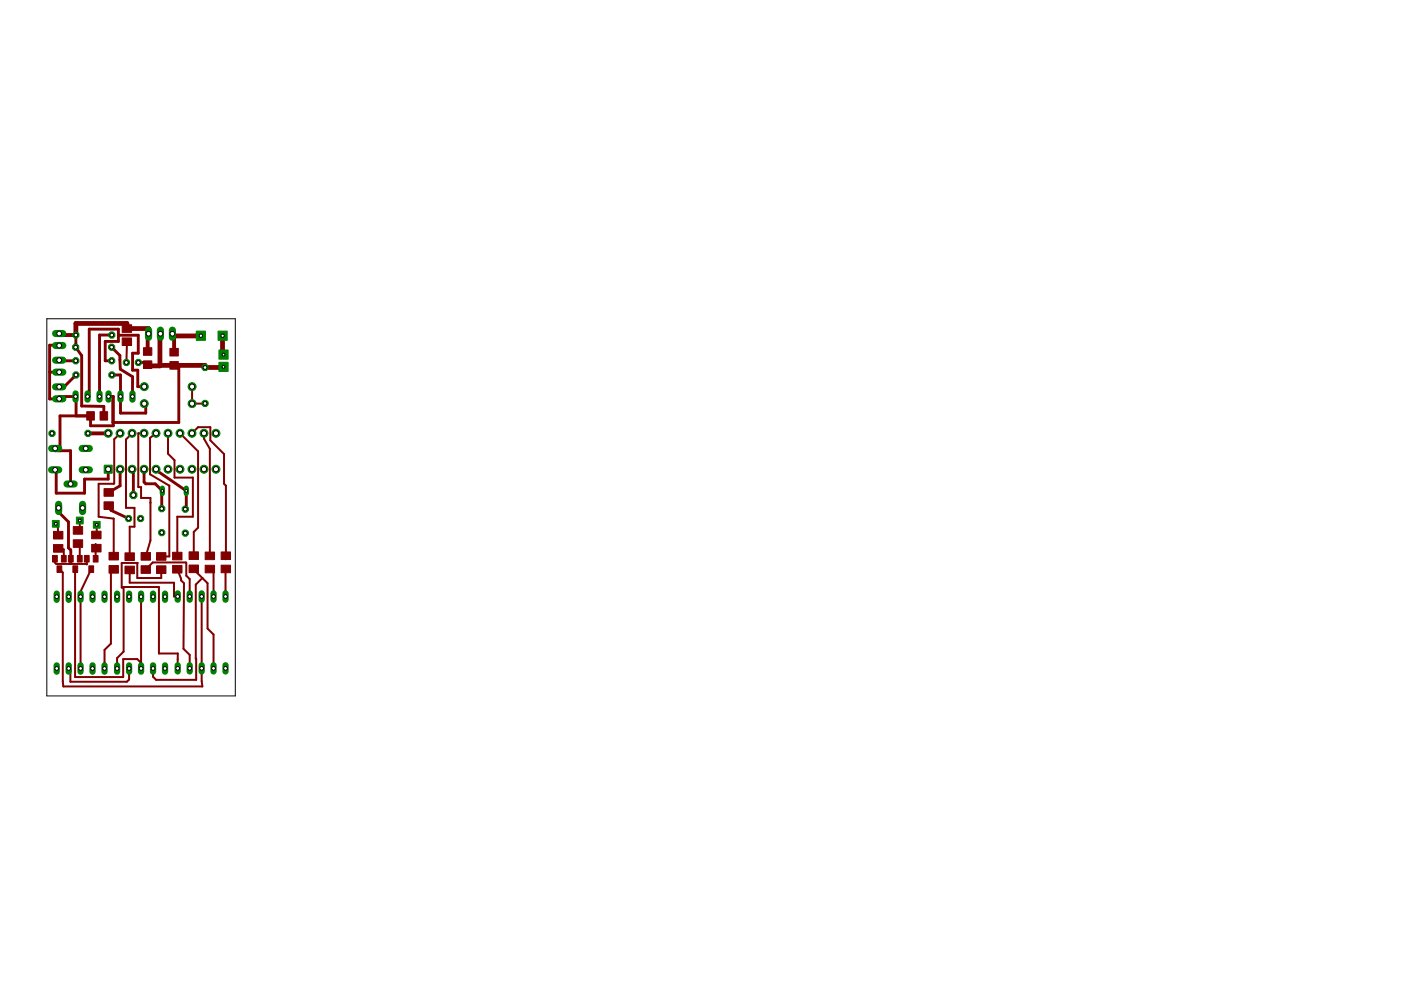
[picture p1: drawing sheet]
<svg xmlns="http://www.w3.org/2000/svg" width="297mm" height="210mm" viewBox="0 0 297 210" stroke-linecap="round" stroke-linejoin="round" font-family="sans-serif">
<g fill="#800000" stroke="#800000" stroke-width=".21">
<path d="M18.4 87.3h1.6v1.8h-1.6z"/>
<path d="M21.2 87.3h1.6v1.8h-1.6z"/>
<path d="M30.4 73.7h1.8v1.6h-1.8z"/>
<path d="M30.4 76.5h1.8v1.6h-1.8z"/>
<path d="M36 73.9h1.8v1.6h-1.8z"/>
<path d="M36 76.7h1.8v1.6h-1.8z"/>
<path d="M43.5 119.8h2v1.7h-2z"/>
<path d="M43.5 117.1h2v1.6h-2z"/>
<path d="M46.9 119.8h2v1.6h-2z"/>
<path d="M46.9 117h2v1.6h-2z"/>
<path d="M40.1 119.8h2v1.6h-2z"/>
<path d="M40.1 117h2v1.6h-2z"/>
<path d="M36.6 119.9h2v1.6h-2z"/>
<path d="M36.6 117.1h2v1.6h-2z"/>
<path d="M33.2 120h2v1.6h-2z"/>
<path d="M33.2 117.2h2v1.6h-2z"/>
<path d="M29.9 120h2v1.6h-2z"/>
<path d="M29.9 117.2h2v1.6h-2z"/>
<path d="M26.5 120h2v1.6h-2z"/>
<path d="M26.5 117.2h2v1.6h-2z"/>
<path d="M23.1 119.9h2v1.6h-2z"/>
<path d="M23.1 117.1h2v1.6h-2z"/>
<path d="M19.4 112.6h2v1.6h-2z"/>
<path d="M19.4 115.4h2v1.6h-2z"/>
<path d="M18.8 120h1.1v1.4h-1.1z"/>
<path d="M17.9 117.8h1v1.4h-1z"/>
<path d="M19.8 117.8h1v1.4h-1z"/>
<path d="M15.5 120h1v1.4h-1z"/>
<path d="M14.5 117.8h1v1.4h-1z"/>
<path d="M16.4 117.8h1v1.4h-1z"/>
<path d="M12.1 120h1v1.4h-1z"/>
<path d="M11.1 117.8h1v1.4h-1z"/>
<path d="M13 117.8h1v1.4h-1z"/>
<path d="M15.5 111.7h2v1.6h-2z"/>
<path d="M15.5 114.4h2v1.7h-2z"/>
<path d="M11.3 112.7h2v1.6h-2z"/>
<path d="M11.3 115.5h2v1.6h-2z"/>
<path d="M25.9 71.6h2v1.7h-2z"/>
<path d="M25.9 68.9h2v1.6h-2z"/>
<path d="M22.1 106.4h1.9v1.6h-1.9z"/>
<path d="M22.1 103.6h1.9v1.6h-1.9z"/>
</g>
<g fill="none" stroke="#800000" stroke-width=".61">
<path d="M10.5 78.9h2.1M12.6 73.3l-2.1-.1v11.4h2.1v-.5h3.5v4.1M12.6 76.4v.1h3.5M16 73.6h.1M16 73.6l1.3 1.8v10.7l4.7 .1v2M16.1 71v2.6M16.1 79.5l-2.5 2.5h-1M23.7 73.6l1.7 1.8 .1 2.9 2.6 1.6v4.2M23.7 76.5h-1.4v-4.1h2.8v-2.6h-6.2v14.3h-.3M23.7 71h-2.6v13.1M23.7 79.5h1.8v8.1h5.4v-2h-.3M25.1 71.1h4.2v3.8h-1.2v3.6h1.1v3.5h1.4"/>
<path d="M29.3 76.9h2v.4M37.9 77.5v12.1h-14v-5.5M11.7 95.1v.5h3.3v7M22.9 99.5v2.1h-5v3h-6v-5h-.2M23 84.1h1v6.2h-4.8v-2.1h-6.5v7.4M25.5 99.5v3.5l-2.4 1.4M28 99.5h.3v5.5M30.5 99.5v2.7l.4 .4h2l1.5 1.5-.1 .1v3.6M33.1 99.5l.6 .6 5.8 4v3.7l-.2 .1M12.6 108.7l1.9 2v5.5l.4 .4M15 116.6v1.9M23.1 107.2l.4 1 3.8 1.7"/>
</g>
<g fill="none" stroke="#800000" stroke-width=".42">
<path d="M12.6 70.7v.3M26.9 72.5h.1M26.9 72.5l-.1 4.4M22.9 91.9h.1M25.5 91.9l-1.3 1.2v9.4l-3.3 .1v7l3.2 .4v7.9M28 91.9l-1.3 1.3v14.5h1.8v4h-1v6.3M30.5 91.9h-1.2v11.4h.6v2.3h2v9l-1 3.4M33.1 91.9l-1.3 .9v7.8l4.1 2.4v15h-1.7M35.6 91.9v4.3l1.4 1.4v3.7h3.9v8.3h-3.3v8.3M38.2 91.9l3.8 3.8v16.2l-.9 .9v5M40.7 91.9l1.3-1.3h2.6v2.8l2.9 2.9v6.3l.4 .4v15.6v-.8M40.7 82v3.6l2.8-.1"/>
<path d="M43.2 91.9v1.1l1.3 2.2v22.7M11.6 118.5v.8l.3 .3 6.5 .1v-1.2M11.8 111.1h.4l.1 2.4M12.3 116.3l1.2 .2v2M12.4 107.7l.2 1M14.9 116.6h.1M15 118.5l-.1 1.1zM16.5 115.3l.4 .3v2.9M16.9 110.4v2.1h-.4M18.4 118.5h.1M20.4 116.2l-.1-.8v3.1M20.5 111.3l-.1 2.1"/>
<path d="M29.1 119.4v3.2h5.1v-1.8M29.2 119.4h-3.4v5.2h.4v13.6l-1.4 1.3v2.2M31.9 106.6h.1M12.6 120.7l.7 .7 .1 24.1h29.5l-.1-1.1v-17.9M16 120.7l-.1 22.9h10.2v-3.9h3l.8 .8M19.3 120.7l-2.2 4.7v16.3M24.1 120.7l-.6 .6v15.2l-1.3 1.3v3.9M25.9 124.6l7.8-.1v14.1h4v3.1M27.5 120.8v2.7h9.4v3h.8M29.9 126.5v15.2M30.9 120.8l1.5-1.5h7l.1 2.8 .7 .7v3.7M37.6 120.7l.8 2v.4l.6 .6-.1 13.9 1.3 1.3v2.8"/>
<path d="M41.1 120.6l1.8 2M42.9 122.6l1.1 1.1v9.6l1.3 1.2v7.2M42.9 122.6l-1.4 1.4 .1 20.1h-8.5l-.7-.6v-1.8M44.5 120.6h.8v5.9M47.9 120.6l-.1 5.9M14.6 141.7l.3 .4v2.4h12l.5-.4v-2.4"/>
</g>
<path d="M12.6 71h3.5M31.5 70.8h-.2v3.7M36.6 70.8h.3v3.9M18.6 91.9h4.3" fill="none" stroke="#800000" stroke-width=".83"/>
<path d="M31.5 70.8v-1.1h-4.6v-1.1h-10.8v2.4M33.9 77.5h9.6v.4h3.9v-.1M34 70.8l-.1 6.8h-2.6v-.3M36.6 70.8v.4h6M47.2 71.2v4h.2" fill="none" stroke="#800000" stroke-width="1"/>
<circle cx="39.3" cy="107.9" r=".71" fill="#008000" stroke="#008000" stroke-width=".21"/>
<circle cx="39.3" cy="107.9" r=".4" fill="#fff" stroke="#000" stroke-width=".21"/>
<circle cx="39.3" cy="113" r=".71" fill="#008000" stroke="#008000" stroke-width=".21"/>
<circle cx="39.3" cy="113" r=".4" fill="#fff" stroke="#000" stroke-width=".21"/>
<circle cx="34.3" cy="107.8" r=".71" fill="#008000" stroke="#008000" stroke-width=".21"/>
<circle cx="34.3" cy="107.8" r=".4" fill="#fff" stroke="#000" stroke-width=".21"/>
<circle cx="34.3" cy="112.9" r=".71" fill="#008000" stroke="#008000" stroke-width=".21"/>
<circle cx="34.3" cy="112.9" r=".4" fill="#fff" stroke="#000" stroke-width=".21"/>
<path d="M39.5 103.5v1.1" fill="none" stroke="#008000" stroke-width="1.1"/>
<circle cx="39.5" cy="104.1" r=".3" fill="#fff" stroke="#000" stroke-width=".21"/>
<path d="M34.4 103.5v1.1" fill="none" stroke="#008000" stroke-width="1.1"/>
<circle cx="34.4" cy="104.1" r=".3" fill="#fff" stroke="#000" stroke-width=".21"/>
<circle cx="11" cy="91.9" r=".71" fill="#008000" stroke="#008000" stroke-width=".21"/>
<circle cx="11" cy="91.9" r=".4" fill="#fff" stroke="#000" stroke-width=".21"/>
<circle cx="18.6" cy="91.9" r=".71" fill="#008000" stroke="#008000" stroke-width=".21"/>
<circle cx="18.6" cy="91.9" r=".4" fill="#fff" stroke="#000" stroke-width=".21"/>
<path d="M10.9 95.1h1.5" fill="none" stroke="#008000" stroke-width="1.5"/>
<circle cx="11.7" cy="95.1" r=".51" fill="#fff" stroke="#000" stroke-width=".21"/>
<path d="M10.9 99.6h1.5" fill="none" stroke="#008000" stroke-width="1.5"/>
<circle cx="11.7" cy="99.6" r=".51" fill="#fff" stroke="#000" stroke-width=".21"/>
<path d="M17.4 95.1h1.5" fill="none" stroke="#008000" stroke-width="1.5"/>
<circle cx="18.2" cy="95.1" r=".51" fill="#fff" stroke="#000" stroke-width=".21"/>
<path d="M17.4 99.6h1.5" fill="none" stroke="#008000" stroke-width="1.5"/>
<circle cx="18.2" cy="99.6" r=".51" fill="#fff" stroke="#000" stroke-width=".21"/>
<path d="M36.6 70v1.5" fill="none" stroke="#008000" stroke-width="1.5"/>
<circle cx="36.6" cy="70.8" r=".51" fill="#fff" stroke="#000" stroke-width=".21"/>
<path d="M34 70v1.5" fill="none" stroke="#008000" stroke-width="1.5"/>
<circle cx="34" cy="70.8" r=".51" fill="#fff" stroke="#000" stroke-width=".21"/>
<path d="M31.5 70v1.5" fill="none" stroke="#008000" stroke-width="1.5"/>
<circle cx="31.5" cy="70.8" r=".51" fill="#fff" stroke="#000" stroke-width=".21"/>
<path d="M21.1 83.4v1.3" fill="none" stroke="#008000" stroke-width="1.3"/>
<circle cx="21.1" cy="84.1" r=".4" fill="#fff" stroke="#000" stroke-width=".21"/>
<path d="M16 83.4v1.3" fill="none" stroke="#008000" stroke-width="1.3"/>
<circle cx="16" cy="84.1" r=".4" fill="#fff" stroke="#000" stroke-width=".21"/>
<path d="M18.6 83.4v1.3" fill="none" stroke="#008000" stroke-width="1.3"/>
<circle cx="18.6" cy="84.1" r=".4" fill="#fff" stroke="#000" stroke-width=".21"/>
<path d="M28.1 83.4v1.3" fill="none" stroke="#008000" stroke-width="1.3"/>
<circle cx="28.1" cy="84.1" r=".4" fill="#fff" stroke="#000" stroke-width=".21"/>
<path d="M23 83.4v1.3" fill="none" stroke="#008000" stroke-width="1.3"/>
<circle cx="23" cy="84.1" r=".4" fill="#fff" stroke="#000" stroke-width=".21"/>
<path d="M25.5 83.4v1.3" fill="none" stroke="#008000" stroke-width="1.3"/>
<circle cx="25.5" cy="84.1" r=".4" fill="#fff" stroke="#000" stroke-width=".21"/>
<circle cx="30.6" cy="85.6" r=".85" fill="#008000" stroke="#008000" stroke-width=".21"/>
<circle cx="30.6" cy="85.6" r=".55" fill="#fff" stroke="#000" stroke-width=".21"/>
<circle cx="40.7" cy="85.6" r=".85" fill="#008000" stroke="#008000" stroke-width=".21"/>
<circle cx="40.7" cy="85.6" r=".55" fill="#fff" stroke="#000" stroke-width=".21"/>
<circle cx="30.6" cy="82" r=".85" fill="#008000" stroke="#008000" stroke-width=".21"/>
<circle cx="30.6" cy="82" r=".55" fill="#fff" stroke="#000" stroke-width=".21"/>
<circle cx="40.7" cy="82" r=".85" fill="#008000" stroke="#008000" stroke-width=".21"/>
<circle cx="40.7" cy="82" r=".55" fill="#fff" stroke="#000" stroke-width=".21"/>
<circle cx="16.1" cy="76.5" r=".71" fill="#008000" stroke="#008000" stroke-width=".21"/>
<circle cx="16.1" cy="76.5" r=".4" fill="#fff" stroke="#000" stroke-width=".21"/>
<circle cx="23.7" cy="76.5" r=".71" fill="#008000" stroke="#008000" stroke-width=".21"/>
<circle cx="23.7" cy="76.5" r=".4" fill="#fff" stroke="#000" stroke-width=".21"/>
<circle cx="16.1" cy="79.5" r=".71" fill="#008000" stroke="#008000" stroke-width=".21"/>
<circle cx="16.1" cy="79.5" r=".4" fill="#fff" stroke="#000" stroke-width=".21"/>
<circle cx="23.7" cy="79.5" r=".71" fill="#008000" stroke="#008000" stroke-width=".21"/>
<circle cx="23.7" cy="79.5" r=".4" fill="#fff" stroke="#000" stroke-width=".21"/>
<circle cx="43.5" cy="77.9" r=".71" fill="#008000" stroke="#008000" stroke-width=".21"/>
<circle cx="43.5" cy="77.9" r=".4" fill="#fff" stroke="#000" stroke-width=".21"/>
<circle cx="43.5" cy="85.5" r=".71" fill="#008000" stroke="#008000" stroke-width=".21"/>
<circle cx="43.5" cy="85.5" r=".4" fill="#fff" stroke="#000" stroke-width=".21"/>
<circle cx="23.7" cy="71" r=".71" fill="#008000" stroke="#008000" stroke-width=".21"/>
<circle cx="23.7" cy="71" r=".4" fill="#fff" stroke="#000" stroke-width=".21"/>
<circle cx="16.1" cy="71" r=".71" fill="#008000" stroke="#008000" stroke-width=".21"/>
<circle cx="16.1" cy="71" r=".4" fill="#fff" stroke="#000" stroke-width=".21"/>
<circle cx="23.7" cy="73.6" r=".71" fill="#008000" stroke="#008000" stroke-width=".21"/>
<circle cx="23.7" cy="73.6" r=".4" fill="#fff" stroke="#000" stroke-width=".21"/>
<circle cx="16" cy="73.6" r=".71" fill="#008000" stroke="#008000" stroke-width=".21"/>
<circle cx="16" cy="73.6" r=".4" fill="#fff" stroke="#000" stroke-width=".21"/>
<path d="M11.8 70.7h1.5" fill="none" stroke="#008000" stroke-width="1.5"/>
<circle cx="12.6" cy="70.7" r=".51" fill="#fff" stroke="#000" stroke-width=".21"/>
<path d="M11.8 73.3h1.5" fill="none" stroke="#008000" stroke-width="1.5"/>
<circle cx="12.6" cy="73.3" r=".51" fill="#fff" stroke="#000" stroke-width=".21"/>
<path d="M11.8 76.4h1.5" fill="none" stroke="#008000" stroke-width="1.5"/>
<circle cx="12.6" cy="76.4" r=".51" fill="#fff" stroke="#000" stroke-width=".21"/>
<path d="M11.8 78.9h1.5" fill="none" stroke="#008000" stroke-width="1.5"/>
<circle cx="12.6" cy="78.9" r=".51" fill="#fff" stroke="#000" stroke-width=".21"/>
<path d="M11.8 82h1.5" fill="none" stroke="#008000" stroke-width="1.5"/>
<circle cx="12.6" cy="82" r=".51" fill="#fff" stroke="#000" stroke-width=".21"/>
<path d="M11.8 84.6h1.5" fill="none" stroke="#008000" stroke-width="1.5"/>
<circle cx="12.6" cy="84.6" r=".51" fill="#fff" stroke="#000" stroke-width=".21"/>
<path d="M22.1 98.6h1.7v1.7h-1.7z" fill="#008000" stroke="#008000" stroke-width=".21"/>
<circle cx="22.9" cy="99.5" r=".55" fill="#fff" stroke="#000" stroke-width=".21"/>
<circle cx="25.5" cy="99.5" r=".85" fill="#008000" stroke="#008000" stroke-width=".21"/>
<circle cx="25.5" cy="99.5" r=".55" fill="#fff" stroke="#000" stroke-width=".21"/>
<circle cx="28" cy="99.5" r=".85" fill="#008000" stroke="#008000" stroke-width=".21"/>
<circle cx="28" cy="99.5" r=".55" fill="#fff" stroke="#000" stroke-width=".21"/>
<circle cx="30.5" cy="99.5" r=".85" fill="#008000" stroke="#008000" stroke-width=".21"/>
<circle cx="30.5" cy="99.5" r=".55" fill="#fff" stroke="#000" stroke-width=".21"/>
<circle cx="33.1" cy="99.5" r=".85" fill="#008000" stroke="#008000" stroke-width=".21"/>
<circle cx="33.1" cy="99.5" r=".55" fill="#fff" stroke="#000" stroke-width=".21"/>
<circle cx="35.6" cy="99.5" r=".85" fill="#008000" stroke="#008000" stroke-width=".21"/>
<circle cx="35.6" cy="99.5" r=".55" fill="#fff" stroke="#000" stroke-width=".21"/>
<circle cx="38.2" cy="99.5" r=".85" fill="#008000" stroke="#008000" stroke-width=".21"/>
<circle cx="38.2" cy="99.5" r=".55" fill="#fff" stroke="#000" stroke-width=".21"/>
<circle cx="40.7" cy="99.5" r=".85" fill="#008000" stroke="#008000" stroke-width=".21"/>
<circle cx="40.7" cy="99.5" r=".55" fill="#fff" stroke="#000" stroke-width=".21"/>
<circle cx="43.2" cy="99.5" r=".85" fill="#008000" stroke="#008000" stroke-width=".21"/>
<circle cx="43.2" cy="99.5" r=".55" fill="#fff" stroke="#000" stroke-width=".21"/>
<circle cx="45.8" cy="99.5" r=".85" fill="#008000" stroke="#008000" stroke-width=".21"/>
<circle cx="45.8" cy="99.5" r=".55" fill="#fff" stroke="#000" stroke-width=".21"/>
<circle cx="45.8" cy="91.9" r=".85" fill="#008000" stroke="#008000" stroke-width=".21"/>
<circle cx="45.8" cy="91.9" r=".55" fill="#fff" stroke="#000" stroke-width=".21"/>
<circle cx="43.2" cy="91.9" r=".85" fill="#008000" stroke="#008000" stroke-width=".21"/>
<circle cx="43.2" cy="91.9" r=".55" fill="#fff" stroke="#000" stroke-width=".21"/>
<circle cx="40.7" cy="91.9" r=".85" fill="#008000" stroke="#008000" stroke-width=".21"/>
<circle cx="40.7" cy="91.9" r=".55" fill="#fff" stroke="#000" stroke-width=".21"/>
<circle cx="38.2" cy="91.9" r=".85" fill="#008000" stroke="#008000" stroke-width=".21"/>
<circle cx="38.2" cy="91.9" r=".55" fill="#fff" stroke="#000" stroke-width=".21"/>
<circle cx="35.6" cy="91.9" r=".85" fill="#008000" stroke="#008000" stroke-width=".21"/>
<circle cx="35.6" cy="91.9" r=".55" fill="#fff" stroke="#000" stroke-width=".21"/>
<circle cx="33.1" cy="91.9" r=".85" fill="#008000" stroke="#008000" stroke-width=".21"/>
<circle cx="33.1" cy="91.9" r=".55" fill="#fff" stroke="#000" stroke-width=".21"/>
<circle cx="30.5" cy="91.9" r=".85" fill="#008000" stroke="#008000" stroke-width=".21"/>
<circle cx="30.5" cy="91.9" r=".55" fill="#fff" stroke="#000" stroke-width=".21"/>
<circle cx="28" cy="91.9" r=".85" fill="#008000" stroke="#008000" stroke-width=".21"/>
<circle cx="28" cy="91.9" r=".55" fill="#fff" stroke="#000" stroke-width=".21"/>
<circle cx="25.5" cy="91.9" r=".85" fill="#008000" stroke="#008000" stroke-width=".21"/>
<circle cx="25.5" cy="91.9" r=".55" fill="#fff" stroke="#000" stroke-width=".21"/>
<circle cx="22.9" cy="91.9" r=".85" fill="#008000" stroke="#008000" stroke-width=".21"/>
<circle cx="22.9" cy="91.9" r=".55" fill="#fff" stroke="#000" stroke-width=".21"/>
<path d="M12 141.1v1.3" fill="none" stroke="#008000" stroke-width="1.3"/>
<circle cx="12" cy="141.7" r=".4" fill="#fff" stroke="#000" stroke-width=".21"/>
<path d="M14.6 141.1v1.3" fill="none" stroke="#008000" stroke-width="1.3"/>
<circle cx="14.6" cy="141.7" r=".4" fill="#fff" stroke="#000" stroke-width=".21"/>
<path d="M17.1 141.1v1.3" fill="none" stroke="#008000" stroke-width="1.3"/>
<circle cx="17.1" cy="141.7" r=".4" fill="#fff" stroke="#000" stroke-width=".21"/>
<path d="M19.6 141.1v1.3" fill="none" stroke="#008000" stroke-width="1.3"/>
<circle cx="19.6" cy="141.7" r=".4" fill="#fff" stroke="#000" stroke-width=".21"/>
<path d="M22.2 141.1v1.3" fill="none" stroke="#008000" stroke-width="1.3"/>
<circle cx="22.2" cy="141.7" r=".4" fill="#fff" stroke="#000" stroke-width=".21"/>
<path d="M22.2 125.9v1.3" fill="none" stroke="#008000" stroke-width="1.3"/>
<circle cx="22.2" cy="126.5" r=".4" fill="#fff" stroke="#000" stroke-width=".21"/>
<path d="M19.6 125.9v1.3" fill="none" stroke="#008000" stroke-width="1.3"/>
<circle cx="19.6" cy="126.5" r=".4" fill="#fff" stroke="#000" stroke-width=".21"/>
<path d="M17.1 125.9v1.3" fill="none" stroke="#008000" stroke-width="1.3"/>
<circle cx="17.1" cy="126.5" r=".4" fill="#fff" stroke="#000" stroke-width=".21"/>
<path d="M14.6 125.9v1.3" fill="none" stroke="#008000" stroke-width="1.3"/>
<circle cx="14.6" cy="126.5" r=".4" fill="#fff" stroke="#000" stroke-width=".21"/>
<path d="M12 125.9v1.3" fill="none" stroke="#008000" stroke-width="1.3"/>
<circle cx="12" cy="126.5" r=".4" fill="#fff" stroke="#000" stroke-width=".21"/>
<path d="M24.8 141.1v1.3" fill="none" stroke="#008000" stroke-width="1.3"/>
<circle cx="24.8" cy="141.7" r=".4" fill="#fff" stroke="#000" stroke-width=".21"/>
<path d="M27.4 141.1v1.3" fill="none" stroke="#008000" stroke-width="1.3"/>
<circle cx="27.4" cy="141.7" r=".4" fill="#fff" stroke="#000" stroke-width=".21"/>
<path d="M29.9 141.1v1.3" fill="none" stroke="#008000" stroke-width="1.3"/>
<circle cx="29.9" cy="141.7" r=".4" fill="#fff" stroke="#000" stroke-width=".21"/>
<path d="M32.4 141.1v1.3" fill="none" stroke="#008000" stroke-width="1.3"/>
<circle cx="32.4" cy="141.7" r=".4" fill="#fff" stroke="#000" stroke-width=".21"/>
<path d="M35 141.1v1.3" fill="none" stroke="#008000" stroke-width="1.3"/>
<circle cx="35" cy="141.7" r=".4" fill="#fff" stroke="#000" stroke-width=".21"/>
<path d="M35 125.9v1.3" fill="none" stroke="#008000" stroke-width="1.3"/>
<circle cx="35" cy="126.5" r=".4" fill="#fff" stroke="#000" stroke-width=".21"/>
<path d="M32.4 125.9v1.3" fill="none" stroke="#008000" stroke-width="1.3"/>
<circle cx="32.4" cy="126.5" r=".4" fill="#fff" stroke="#000" stroke-width=".21"/>
<path d="M29.9 125.9v1.3" fill="none" stroke="#008000" stroke-width="1.3"/>
<circle cx="29.9" cy="126.5" r=".4" fill="#fff" stroke="#000" stroke-width=".21"/>
<path d="M27.4 125.9v1.3" fill="none" stroke="#008000" stroke-width="1.3"/>
<circle cx="27.4" cy="126.5" r=".4" fill="#fff" stroke="#000" stroke-width=".21"/>
<path d="M24.8 125.9v1.3" fill="none" stroke="#008000" stroke-width="1.3"/>
<circle cx="24.8" cy="126.5" r=".4" fill="#fff" stroke="#000" stroke-width=".21"/>
<path d="M37.7 141.1v1.3" fill="none" stroke="#008000" stroke-width="1.3"/>
<circle cx="37.7" cy="141.7" r=".4" fill="#fff" stroke="#000" stroke-width=".21"/>
<path d="M40.2 141.1v1.3" fill="none" stroke="#008000" stroke-width="1.3"/>
<circle cx="40.2" cy="141.7" r=".4" fill="#fff" stroke="#000" stroke-width=".21"/>
<path d="M42.8 141.1v1.3" fill="none" stroke="#008000" stroke-width="1.3"/>
<circle cx="42.8" cy="141.7" r=".4" fill="#fff" stroke="#000" stroke-width=".21"/>
<path d="M45.3 141.1v1.3" fill="none" stroke="#008000" stroke-width="1.3"/>
<circle cx="45.3" cy="141.7" r=".4" fill="#fff" stroke="#000" stroke-width=".21"/>
<path d="M47.8 141.1v1.3" fill="none" stroke="#008000" stroke-width="1.3"/>
<circle cx="47.8" cy="141.7" r=".4" fill="#fff" stroke="#000" stroke-width=".21"/>
<path d="M47.8 125.8v1.3" fill="none" stroke="#008000" stroke-width="1.3"/>
<circle cx="47.8" cy="126.5" r=".4" fill="#fff" stroke="#000" stroke-width=".21"/>
<path d="M45.3 125.8v1.3" fill="none" stroke="#008000" stroke-width="1.3"/>
<circle cx="45.3" cy="126.5" r=".4" fill="#fff" stroke="#000" stroke-width=".21"/>
<path d="M42.8 125.8v1.3" fill="none" stroke="#008000" stroke-width="1.3"/>
<circle cx="42.8" cy="126.5" r=".4" fill="#fff" stroke="#000" stroke-width=".21"/>
<path d="M40.2 125.8v1.3" fill="none" stroke="#008000" stroke-width="1.3"/>
<circle cx="40.2" cy="126.5" r=".4" fill="#fff" stroke="#000" stroke-width=".21"/>
<path d="M37.7 125.8v1.3" fill="none" stroke="#008000" stroke-width="1.3"/>
<circle cx="37.7" cy="126.5" r=".4" fill="#fff" stroke="#000" stroke-width=".21"/>
<path d="M14.2 102.6h1.5" fill="none" stroke="#008000" stroke-width="1.5"/>
<circle cx="15" cy="102.6" r=".51" fill="#fff" stroke="#000" stroke-width=".21"/>
<path d="M12.4 106.9v1.6" fill="none" stroke="#008000" stroke-width="1.5"/>
<circle cx="12.4" cy="107.7" r=".51" fill="#fff" stroke="#000" stroke-width=".21"/>
<path d="M17.5 106.9v1.6" fill="none" stroke="#008000" stroke-width="1.5"/>
<circle cx="17.5" cy="107.7" r=".51" fill="#fff" stroke="#000" stroke-width=".21"/>
<circle cx="47.4" cy="75.2" r=".83" fill="#008000" stroke="#008000" stroke-width=".21"/>
<circle cx="47.4" cy="75.2" r=".51" fill="#fff" stroke="#000" stroke-width=".21"/>
<circle cx="47.4" cy="77.8" r=".83" fill="#008000" stroke="#008000" stroke-width=".21"/>
<circle cx="47.4" cy="77.8" r=".51" fill="#fff" stroke="#000" stroke-width=".21"/>
<circle cx="47.2" cy="71.2" r=".83" fill="#008000" stroke="#008000" stroke-width=".21"/>
<circle cx="47.2" cy="71.2" r=".51" fill="#fff" stroke="#000" stroke-width=".21"/>
<circle cx="42.6" cy="71.2" r=".83" fill="#008000" stroke="#008000" stroke-width=".21"/>
<circle cx="42.6" cy="71.2" r=".51" fill="#fff" stroke="#000" stroke-width=".21"/>
<circle cx="28.3" cy="105" r=".83" fill="#008000" stroke="#008000" stroke-width=".21"/>
<circle cx="28.3" cy="105" r=".51" fill="#fff" stroke="#000" stroke-width=".21"/>
<circle cx="27.3" cy="109.9" r=".71" fill="#008000" stroke="#008000" stroke-width=".21"/>
<circle cx="27.3" cy="109.9" r=".4" fill="#fff" stroke="#000" stroke-width=".21"/>
<circle cx="29.8" cy="109.9" r=".71" fill="#008000" stroke="#008000" stroke-width=".21"/>
<circle cx="29.8" cy="109.9" r=".4" fill="#fff" stroke="#000" stroke-width=".21"/>
<circle cx="26.8" cy="76.9" r=".71" fill="#008000" stroke="#008000" stroke-width=".21"/>
<circle cx="26.8" cy="76.9" r=".4" fill="#fff" stroke="#000" stroke-width=".21"/>
<circle cx="29.3" cy="76.9" r=".71" fill="#008000" stroke="#008000" stroke-width=".21"/>
<circle cx="29.3" cy="76.9" r=".4" fill="#fff" stroke="#000" stroke-width=".21"/>
<path d="M11.1 110.3h1.5v1.5h-1.5z" fill="#008000" stroke="#008000" stroke-width=".21"/>
<circle cx="11.8" cy="111.1" r=".3" fill="#fff" stroke="#000" stroke-width=".21"/>
<path d="M16.2 109.6h1.4v1.5h-1.4z" fill="#008000" stroke="#008000" stroke-width=".21"/>
<circle cx="16.9" cy="110.4" r=".3" fill="#fff" stroke="#000" stroke-width=".21"/>
<path d="M19.8 110.6h1.4v1.4h-1.4z" fill="#008000" stroke="#008000" stroke-width=".21"/>
<circle cx="20.5" cy="111.3" r=".3" fill="#fff" stroke="#000" stroke-width=".21"/>
<path d="M41.6 70.2h2v2h-2z" fill="#008000" stroke="#008000" stroke-width=".21"/>
<circle cx="42.6" cy="71.2" r=".36" fill="#fff" stroke="#000" stroke-width=".21"/>
<path d="M46.2 70.2h2v2h-2z" fill="#008000" stroke="#008000" stroke-width=".21"/>
<circle cx="47.2" cy="71.2" r=".36" fill="#fff" stroke="#000" stroke-width=".21"/>
<path d="M46.4 74.2h2v2h-2z" fill="#008000" stroke="#008000" stroke-width=".21"/>
<circle cx="47.4" cy="75.2" r=".3" fill="#fff" stroke="#000" stroke-width=".21"/>
<path d="M46.4 76.8h2v2h-2z" fill="#008000" stroke="#008000" stroke-width=".21"/>
<circle cx="47.4" cy="77.8" r=".3" fill="#fff" stroke="#000" stroke-width=".21"/>
<path d="M9.9 67.6h40v80h-40z" fill="none" stroke="#000" stroke-width=".21"/>
</svg>
